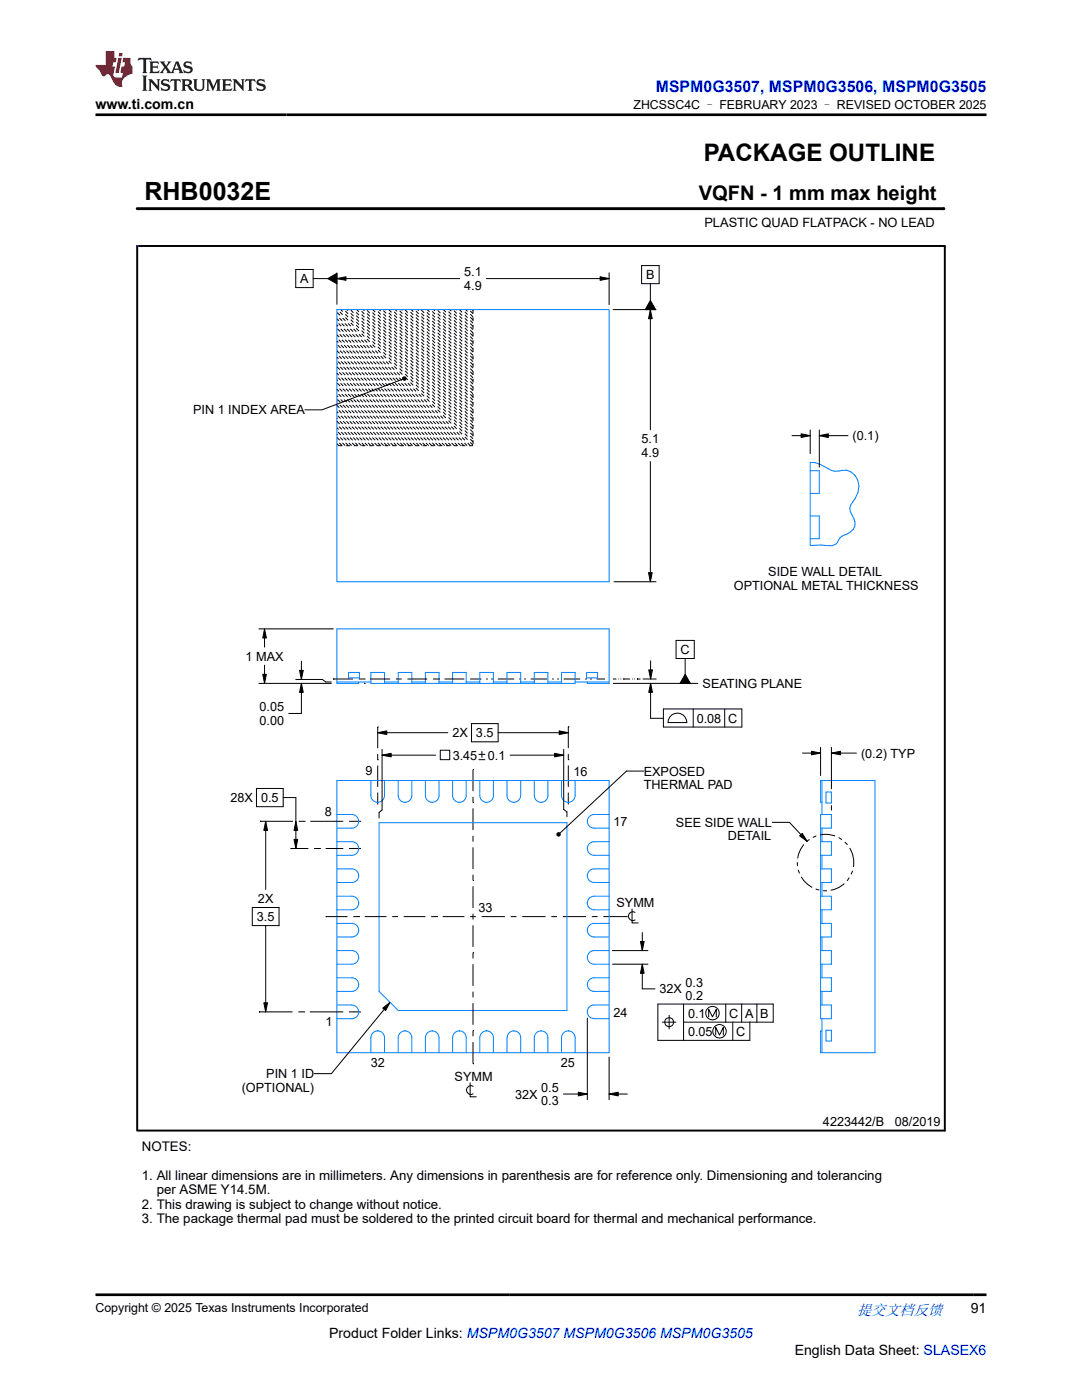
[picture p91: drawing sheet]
<svg xmlns="http://www.w3.org/2000/svg" width="216mm" height="279mm" viewBox="0 0 216 279" stroke-linecap="round" stroke-linejoin="round" font-family="sans-serif">
<defs><g id="words">
<text font-size="5" x="28.8" y="39.8">RHB0032E</text>
<text font-size="4.8" x="140.4" y="32.1">PACKAGE OUTLINE</text>
<text font-size="4" x="139.4" y="39.8">VQFN - 1 mm max height</text>
<text font-size="3.2" fill="#00f" x="130.9" y="18.3">MSPM0G3507, MSPM0G3506, MSPM0G3505</text>
<text font-size="3" fill="#00f" x="171" y="262.4">提交文档反馈</text>
<g font-size="2.8">
<text x="19" y="21.7">www.ti.com.cn</text>
<text x="193.7" y="262.1">91</text>
<text x="65.7" y="266.9">Product Folder Links: MSPM0G3507 MSPM0G3506 MSPM0G3505</text>
<text x="158.6" y="270.3">English Data Sheet: SLASEX6</text>
</g>
<g font-size="2.7">
<text x="28.3" y="229.8">NOTES:</text>
<text x="28.3" y="235.5">1. All linear dimensions are in millimeters. Any dimensions in parenthesis are for reference only. Dimensioning and tolerancing</text>
<text x="31.3" y="238.4">per ASME Y14.5M.</text>
<text x="28.3" y="241.2">2. This drawing is subject to change without notice.</text>
<text x="28.3" y="244.1">3. The package thermal pad must be soldered to the printed circuit board for thermal and mechanical performance.</text>
</g>
<text font-size="2.6" x="140.6" y="45.3">PLASTIC QUAD FLATPACK - NO LEAD</text>
<g font-size="2.5">
<text x="126.4" y="21.8">ZHCSSC4C – FEBRUARY 2023 – REVISED OCTOBER 2025</text>
<text x="59.9" y="56.5">A</text>
<text x="92.6" y="55.2">5.1</text>
<text x="92.6" y="57.9">4.9</text>
<text x="128.9" y="55.7">B</text>
<text x="38.5" y="82.7">PIN 1 INDEX AREA</text>
<text x="128" y="88.5">5.1</text>
<text x="170.1" y="87.9">(0.1)</text>
<text x="128" y="91.2">4.9</text>
<text x="146.4" y="117.7">OPTIONAL METAL THICKNESS</text>
<text x="153.3" y="115">SIDE WALL DETAIL</text>
<text x="49" y="131.9">1 MAX</text>
<text x="135.8" y="130.5">C</text>
<text x="140.2" y="137.2">SEATING PLANE</text>
<text x="51.8" y="141.9">0.05</text>
<text x="51.8" y="144.6">0.00</text>
<text x="90.3" y="147.1">2X</text>
<text x="95" y="147.1">3.5</text>
<text x="139" y="144.2">0.08</text>
<text x="145.3" y="144.2">C</text>
<text x="73" y="154.8">9</text>
<text x="90.3" y="151.6">3.45</text>
<text x="97.3" y="151.6">0.1</text>
<text x="114.4" y="154.9">16</text>
<text x="128.4" y="154.8">EXPOSED</text>
<text x="171.8" y="151.2">(0.2) TYP</text>
<text x="46" y="160.1">28X</text>
<text x="52.1" y="160.1">0.5</text>
<text x="128.4" y="157.5">THERMAL PAD</text>
<text x="64.8" y="162.9">8</text>
<text x="122.4" y="164.8">17</text>
<text x="134.9" y="165">SEE SIDE WALL</text>
<text x="145.2" y="167.7">DETAIL</text>
<text x="51.3" y="183.8">3.5</text>
<text x="51.5" y="180.2">2X</text>
<text x="95.5" y="181.9">33</text>
<text x="123" y="181">SYMM</text>
<text x="136.8" y="196.9">0.3</text>
<text x="122.4" y="202.9">24</text>
<text x="131.6" y="198.3">32X</text>
<text x="136.8" y="199.6">0.2</text>
<text x="137.3" y="203.1">0.1</text>
<text x="145.5" y="203.1">C</text>
<text x="148.7" y="203.1">A</text>
<text x="151.7" y="203.1">B</text>
<text x="64.9" y="204.8">1</text>
<text x="137.3" y="206.7">0.05</text>
<text x="146.9" y="206.7">C</text>
<text x="53.1" y="215.2">PIN 1 ID</text>
<text x="74" y="212.9">32</text>
<text x="90.7" y="215.7">SYMM</text>
<text x="111.9" y="213">25</text>
<text x="48.2" y="217.9">(OPTIONAL)</text>
<text x="102.8" y="219.3">32X</text>
<text x="108" y="217.9">0.5</text>
<text x="108" y="220.6">0.3</text>
<text x="164.2" y="224.7">4223442/B</text>
<text x="178.5" y="224.7">08/2019</text>
<text x="19" y="261.8">Copyright © 2025 Texas Instruments Incorporated</text>
</g>
</g></defs>
<g fill="#000">
<path d="M65.4 55.6l1.8-1.1v2.1zM67.2 55.6l1.8-.4v.7zM119.7 55.2l1.8 .4-1.8 .3zM80.4 75.4l.2-.2 .3 .1 .1 .2-.1 .3-.3 .1-.2-.2zM129.8 61.8l.3 1.8h-.7zM129.8 60l1 1.8h-2.1zM159.9 86.6l1.8 .3-1.8 .4zM163.5 86.9l1.8-.3v.7zM129.4 114.3h.7l-.3 1.8zM52.4 134.6h.8l-.4 1.8zM52.8 125.5l.4 1.8h-.8zM60.1 136.4l.4 1.8h-.7z"/>
<path d="M59.8 133.8h.7l-.4 1.8zM129.5 133.7h.7l-.4 1.8zM129.8 136.4l.4 1.8h-.7zM136.7 134.6l1.1 1.8h-2.1zM75.4 146.2l1.8-.3v.7zM76.2 150.7l1.9-.4v.8zM110.7 150.3l1.8 .4-1.8 .4zM111.6 145.9l1.8 .3-1.8 .4zM161.9 149.9l1.8 .4-1.8 .3zM165.9 150.3l1.8-.4v.7zM53 163.9l.4 1.8h-.8zM58.7 167.5h.7l-.4 1.8z"/>
<path d="M59 163.9l.4 1.8h-.7zM111.1 166.4l.3-.2h.3l.1 .3-.1 .3-.3 .1-.3-.2zM159.6 166.8l.5-.5 .9 1.6zM128.2 192.4l.3 1.8h-.7zM127.8 187.9h.7l-.3 1.8zM52.6 200.1h.8l-.4 1.8zM76.4 201.2l1.4-1.2-.8 1.7zM115.4 218l1.8 .3-1.8 .4zM121.5 218.3l1.9-.3v.7z"/>
</g>
<g fill="none" stroke="#000" stroke-width=".2">
<path d="M27.4 41.6h160.9M59 53.8h3.5v3.6h-3.5zM62.5 55.6h2.9M65.4 55.6l1.8-1.1v2.1zM67.2 55.6l1.8-.4v.7zM67.2 54.5v6.2M67.2 55.6h24.5M97.1 55.6h24.4M119.7 55.2l1.8 .4-1.8 .3zM121.5 54.5v6.3M128 53h3.5v3.6h-3.5zM129.8 60l1 1.8h-2.1z"/>
<path d="M129.8 56.6v3.4M188.3 41.4v.5M80.4 75.4l.2-.2 .3 .1 .1 .2-.1 .3-.3 .1-.2-.2zM80.4 75.7l-16.1 6.1h-3.5M122.3 61.8h8.6M129.8 61.8l.3 1.8h-.7zM129.8 61.8v24M129.8 92.1v24M158 86.9h3.7M159.9 86.6l1.8 .3-1.8 .4zM161.7 85.8v4.7M163.5 86.9l1.8-.3v.7z"/>
<path d="M163.5 85.8v7.4M163.5 86.9h5.7M122.5 116.1h8.4M129.4 114.3h.7l-.3 1.8zM51.7 136.4h14.4M51.7 125.5h14.8M52.4 134.6h.8l-.4 1.8zM52.8 125.5l.4 1.8h-.8zM52.8 125.5v3.6M52.8 132.8v3.6M59 135.6h5.3l.7 .5h1.1M59.8 133.8h.7l-.4 1.8z"/>
<path d="M60.1 136.4l.4 1.8h-.7zM60.1 132v3.6M60.1 136.4v6h-2.5M66.5 135.5h.1M66.5 135.5h3.9M71.6 135.5h1.1M72.7 136.4h.2M72.7 135.5h.1M73.9 135.5h3.9M79 135.5h1.1M81.3 135.5h4M86.4 135.5h1.2"/>
<path d="M87.6 135.5h.1M88.7 135.5h4M93.8 135.5h2.2M97 135.5h.3M98 135.5h.3M99.3 135.5h3.3M103.6 135.5h.3M104.6 135.5h.3M105.9 135.5h3.3M110.2 135.5h.3M111.2 135.5h.3M112.5 135.5h3.3"/>
<path d="M116.8 135.5h.3M117.7 135.5h.4M119.1 135.5h1.6M122.3 135.5h.7M122.4 136.4h16.8M123.4 135.5h.1M123.8 135.5h.2M124.4 135.5h.1M124.4 135.5h1.3M126.1 135.5h.2M126.6 135.5h.1M127.1 135.5h.1"/>
<path d="M127.1 135.5h.7M128.3 135.5h2.6M129.5 133.7h.7l-.4 1.8zM129.8 136.4l.4 1.8h-.7zM129.8 136.4v7h2.5M129.8 131.9v3.6M134.9 127.8h3.6v3.6h-3.6zM136.7 134.6l1.1 1.8h-2.1zM136.7 131.4v3.2M51.2 157.4h5.3v3.6h-5.3zM56.5 159.2h2.5v10.1M75.4 146.2l1.8-.3v.7z"/>
<path d="M75.4 151.6h.1M75.4 145.1h.1M75.4 145.1v4.2M75.4 150.5v1.1M75.4 152.8v4.2M75.4 158.2v2.4M75.4 146.2h14M76.2 150.7l1.9-.4v.8zM76.2 149.6v12l-.6 .5v1.2M76.2 150.7h10.7M87.9 149.7h1.8v1.9h-1.8zM94.1 144.4h5.3v3.6h-5.3z"/>
<path d="M94.4 153.6h.1M94.4 153.6v4.3M94.4 159v1.2M95.6 150.6h1.2M95.6 151.6h1.2M96.2 150v1.1M99.4 146.2h14M101.8 150.7h10.7M110.7 150.3l1.8 .4-1.8 .4zM111.6 145.9l1.8 .3-1.8 .4zM112.5 149.6v11.9l.6 .5v1M113.4 151.6h.1"/>
<path d="M113.4 145h.1M113.4 145v4.3M113.4 150.5v1.1M113.4 152.8v4.2M113.4 158.2v2.4M128.4 153.9h-3.4l-13.3 12.4M132.4 141.5h15.6v3.6h-15.6zM134 142.7a1.9 1.9 0 0 1 2-.2 1.9 1.9 0 0 1 1.1 1.7h-3.8l.1-.5zM138.3 141.5v3.6M144.6 141.5v3.6M160.1 150.3h3.6M161.9 149.9l1.8 .4-1.8 .3z"/>
<path d="M163.7 149.1v5.7M165.9 150.3l1.8-.4v.7zM165.9 149.1v8.3M165.9 150.3h5M51.9 163.9h.1M51.9 163.9h6.6M53 163.9l.4 1.8h-.8zM53 163.9v13.6M58 169.3h.1M58 169.3h3.5M58.7 167.5h.7l-.4 1.8zM59 163.9l.4 1.8h-.7z"/>
<path d="M59.6 163.9h1.2M60.8 163.9h.1M61.9 163.9h6.6M62.7 169.3h1.1M63.8 169.3h.1M65 169.3h3.5M69.6 169.3h2.4M69.6 163.9h2.4M94.4 175.7h.1M94.4 160.2h.1M94.4 161.3v4.4M94.4 166.8v1.2"/>
<path d="M94.4 169.1v4.3M94.4 174.6v1.1M94.4 176.9v4.3M111.1 166.4l.3-.2h.3l.1 .3-.1 .3-.3 .1-.3-.2zM154.1 164.1h3.4l3.5 3.8M159.6 166.8l.5-.5 .9 1.6zM165.9 160.8v.9M50.3 181.1h5.4v3.6h-5.4zM53 184.7v17.2M65 182.9h.1M65 182.9h4.3M70.5 182.9h1.1"/>
<path d="M71.6 182.9h.1M72.8 182.9h4.3M78.3 182.9h1.1M80.6 182.9h4.3M86 182.9h1.2M87.2 182.9h.1M88.3 182.9h4.4M93.8 182.9h1.2M94.4 190.1h.1M94.4 182.4v1.1M94.4 184.7v4.3M94.4 190.1v1.2"/>
<path d="M94.4 192.4v4.3M94.4 197.9v1.1M96.1 182.9h4.7M101.9 182.9h1.2M104.2 182.9h4.6M110 182.9h1.1M112.3 182.9h4.6M118.1 182.9h1.1M120.4 182.9h4.6M122.2 189.7h7.1M122.2 192.4h7.1M125 182.9h.1"/>
<path d="M126.1 181.4v2.8h1.2M126.7 182.1a.89 .89 0 0 0-1.3 .7 .89 .89 0 0 0 1.3 .8M127.8 187.9h.7l-.3 1.8zM128.2 192.4l.3 1.8h-.7zM128.2 192.4v4.9h2.5M128.2 186.1v3.6M51.7 201.9h.1M51.7 201.9h6.7M52.6 200.1h.8l-.4 1.8zM59.5 201.9h1.2M60.7 201.9h.1M61.8 201.9h6.7"/>
<path d="M69.6 201.9h2.4M76.4 201.2l1.4-1.2-.8 1.7zM77.8 200l-11.7 14.3h-3.4M93.8 216.1v2.8h1.2M94.4 205.7h.1M94.4 212.3h.1M94.4 200.2v4.3M94.4 205.7v1.1M94.4 208v4.3M94.4 216.8a.88 .88 0 0 0-1.4 .7 .88 .88 0 0 0 1.4 .8M112.4 218.3h4.8M115.4 218l1.8 .3-1.8 .4z"/>
<path d="M117.2 203.2v16.3M121.5 218.3l1.9-.3v.7zM121.5 211v8.5M121.5 218.3h3.7M132.2 204h2.7M133.5 202.6v2.7M136.4 204h17.9v-3.6h-23v7.2h18.3v-3.6M136.4 200.4v7.2M141.4 202.9v-1.5l.8 1.5 .7-1.5v1.5M142.8 206.6v-1.5l.8 1.5 .7-1.5v1.5M144.8 200.4v3.6M146.2 204v3.6"/>
<path d="M148 200.4v3.6M151 200.4v3.6"/>
<circle cx="133.5" cy="204" r=".89"/>
<circle cx="142.2" cy="202.2" r="1.35"/>
<circle cx="143.6" cy="205.8" r="1.35"/>
</g>
<path d="M27.4 49.1h161.1v176.5h-161.1z" fill="none" stroke="#000" stroke-width=".39"/>
<g fill="none" stroke="#0080ff" stroke-width=".2">
<path d="M27.4 49.1h.1M67.2 61.8h54.3v54.3h-54.3zM161.7 92.3a7.8 7.8 0 0 1 4.2 1.6l.7 .2 .8-.1a3 3 0 0 1 4 3 7.1 7.1 0 0 1-1.7 3.8l-.1 .7 .1 .6a4.3 4.3 0 0 1 .8 3 3.8 3.8 0 0 1-2.5 1.9l-.4 .4a2.22 2.22 0 0 1-2.6 1.5l-3.3-.1zM161.7 93.9h1.8v4.6h-1.8M161.7 103h1.8v4.5h-1.8M67.2 136.1h6.8M69.5 134.2h2.2v1.1h-2.2zM71.6 136.1v.3h-4.4v-10.9h54.3v10.9h-4.3v-.3M76.7 136.4v-2.2h-2.7v2.2h40.8v-2.2h-2.8v2.2M76.7 136.1h2.8M79.5 136.4v-2.2h2.7v2.2M82.2 136.1h2.7"/>
<path d="M84.9 136.4v-2.2h2.7v2.2M87.6 136.1h2.7M90.3 136.4v-2.2h2.7v2.2M93 136.1h2.7M95.7 136.4v-2.2h2.8v2.2M98.5 136.1h2.7M101.2 136.4v-2.2h2.7v2.2M103.9 136.1h2.7M106.6 136.4v-2.2h2.7v2.2M109.3 136.1h2.7M114.8 136.1h6.7M117.1 134.2h2.1v1.1h-2.1z"/>
<path d="M67.2 155.8h54.3v54.3h-54.3zM74 155.8v3a1.36 1.36 0 0 0 1.4 1.3 1.36 1.36 0 0 0 1.3-1.3v-3M79.5 155.8v3a1.36 1.36 0 0 0 1.3 1.3 1.36 1.36 0 0 0 1.4-1.3v-3M84.9 155.8v3a1.36 1.36 0 0 0 1.3 1.3 1.36 1.36 0 0 0 1.4-1.3v-3M90.3 155.8v3a1.36 1.36 0 0 0 1.4 1.3 1.36 1.36 0 0 0 1.3-1.3v-3M95.7 155.8v3a1.36 1.36 0 0 0 1.4 1.3 1.36 1.36 0 0 0 1.4-1.3v-3M101.2 155.8v3a1.36 1.36 0 0 0 1.3 1.3 1.36 1.36 0 0 0 1.4-1.3M103.9 155.8v3M106.6 155.8v3a1.36 1.36 0 0 0 1.4 1.3 1.36 1.36 0 0 0 1.3-1.3v-3M112 155.8v3a1.36 1.36 0 0 0 1.4 1.3 1.36 1.36 0 0 0 1.4-1.3v-3M164 155.8v6.8M164.8 158.1h1.1v2.2h-1.1z"/>
<path d="M67.2 178.9h3a1.36 1.36 0 0 1 1.4 1.3 1.36 1.36 0 0 1-1.4 1.4h-3M67.2 173.4h3a1.36 1.36 0 0 1 1.4 1.4 1.36 1.36 0 0 1-1.4 1.3h-3M67.2 168h3a1.36 1.36 0 0 1 1.4 1.3 1.36 1.36 0 0 1-1.4 1.4h-3M67.2 162.6h3a1.36 1.36 0 0 1 1.4 1.3 1.36 1.36 0 0 1-1.4 1.4h-3M75.6 164.2h37.5v37.5h-33.6l-3.9-3.8zM121.5 162.6h-2.9a1.36 1.36 0 0 0-1.4 1.3 1.36 1.36 0 0 0 1.4 1.4h2.9M121.5 168h-2.9a1.36 1.36 0 0 0-1.4 1.3 1.36 1.36 0 0 0 1.4 1.4h2.9M121.5 173.4h-2.9a1.36 1.36 0 0 0-1.4 1.4 1.36 1.36 0 0 0 1.4 1.3h2.9M121.5 178.9h-2.9a1.36 1.36 0 0 0-1.4 1.3 1.36 1.36 0 0 0 1.4 1.4h2.9M163.7 165.3h2.2v-2.7h-2.2v40.7h2.2v-2.7h-2.2M163.7 178.9h2.2v2.7h-2.2M163.7 173.4h2.2v2.7h-2.2"/>
<path d="M163.7 168h2.2v2.7h-2.2M164 160.1h-.3v-4.3h10.9v54.3h-10.9v-4.4h.3M164 165.3v2.7M164 170.7v2.7M164 176.1v2.8M67.2 195.1h3a1.36 1.36 0 0 1 1.4 1.4 1.36 1.36 0 0 1-1.4 1.4h-3M67.2 189.7h3a1.36 1.36 0 0 1 1.4 1.4 1.36 1.36 0 0 1-1.4 1.3h-3M67.2 184.3h3a1.36 1.36 0 0 1 1.4 1.3 1.36 1.36 0 0 1-1.4 1.4h-3M121.5 195.1h-2.9a1.36 1.36 0 0 0-1.4 1.4 1.36 1.36 0 0 0 1.4 1.4h2.9M121.5 189.7h-2.9a1.36 1.36 0 0 0-1.4 1.4 1.36 1.36 0 0 0 1.4 1.3h2.9M121.5 184.3h-2.9a1.36 1.36 0 0 0-1.4 1.3 1.36 1.36 0 0 0 1.4 1.4h2.9M163.7 195.1h2.2v2.8h-2.2"/>
<path d="M163.7 189.7h2.2v2.7h-2.2M163.7 184.3h2.2v2.7h-2.2M164 181.6v2.7M164 187v2.7M164 192.4v2.7M164 197.9v2.7M67.2 200.6h3a1.36 1.36 0 0 1 1.4 1.3 1.36 1.36 0 0 1-1.4 1.4h-3M74 210.1v-3a1.36 1.36 0 0 1 1.4-1.4 1.36 1.36 0 0 1 1.3 1.4v3M79.5 210.1v-3a1.36 1.36 0 0 1 1.3-1.4 1.36 1.36 0 0 1 1.4 1.4v3M84.9 210.1v-3a1.36 1.36 0 0 1 1.3-1.4 1.36 1.36 0 0 1 1.4 1.4v3M90.3 210.1v-3a1.36 1.36 0 0 1 1.4-1.4 1.36 1.36 0 0 1 1.3 1.4v3M95.7 210.1v-3a1.36 1.36 0 0 1 1.4-1.4 1.36 1.36 0 0 1 1.4 1.4v3"/>
<path d="M101.2 210.1v-3a1.36 1.36 0 0 1 1.3-1.4 1.36 1.36 0 0 1 1.4 1.4v3M106.6 210.1v-3a1.36 1.36 0 0 1 1.4-1.4 1.36 1.36 0 0 1 1.3 1.4v3M112 210.1v-3a1.36 1.36 0 0 1 1.4-1.4 1.36 1.36 0 0 1 1.4 1.4v3M121.5 200.6h-2.9a1.36 1.36 0 0 0-1.4 1.3 1.36 1.36 0 0 0 1.4 1.4h2.9M164 203.3v6.8M164.8 205.6h1.1v2.2h-1.1z"/>
</g>
<path d="M27.4 41.6h160.9" fill="none" stroke="#000" stroke-width=".57"/>
<g fill="none" stroke="#000" stroke-width=".2" stroke-dasharray=".8 .8" stroke-linecap="butt">
<path d="M94.4 61.8v27.1M94.4 79.9l-18.1-18.1M94.4 79.2l-17.5-17.4M94.4 78.6l-16.8-16.8M94.4 78l-16.2-16.2M94.4 77.3l-15.5-15.5M94.4 76.7l-14.9-14.9M94.4 76l-14.3-14.2M94.4 75.4l-13.6-13.6M94.4 74.8l-13-13M94.4 74.1l-12.3-12.3M94.4 73.5l-11.7-11.7"/>
<path d="M94.4 72.8l-11.1-11M94.4 72.2l-10.4-10.4M94.4 71.6l-9.8-9.8M94.4 70.9l-9.1-9.1M94.4 70.3l-8.5-8.5M94.4 69.6l-7.9-7.8M94.4 69l-7.2-7.2M94.4 68.3l-6.6-6.5M94.4 67.7l-5.9-5.9M94.4 67.1l-5.3-5.3M94.4 66.4l-4.7-4.6M94.4 65.8l-4-4"/>
<path d="M94.4 65.1l-3.4-3.3M94.4 64.5l-2.7-2.7M94.4 63.9l-2.1-2.1M94.4 63.2l-1.5-1.4M94.4 62.6l-.8-.8M94.4 61.9l-.2-.1M67.6 88.9l-.4-.3M68.3 88.9l-1.1-1M68.9 88.9l-1.7-1.6M69.5 88.9l-2.3-2.3M70.2 88.9l-3-2.9M70.8 88.9l-3.6-3.5"/>
<path d="M71.5 88.9l-4.3-4.2M72.1 88.9l-4.9-4.8M72.7 88.9l-5.5-5.5M73.4 88.9l-6.2-6.1M74 88.9l-6.8-6.7M74.7 88.9l-7.5-7.4M75.3 88.9l-8.1-8M75.9 88.9l-8.7-8.7M76.6 88.9l-9.4-9.3M77.2 88.9l-10-9.9M77.8 88.9l-10.6-10.6M78.5 88.9l-11.3-11.2"/>
<path d="M79.1 88.9l-11.9-11.9M79.8 88.9l-12.6-12.5M80.4 88.9l-13.2-13.1M81 88.9l-13.8-13.8M81.7 88.9l-14.5-14.4M82.3 88.9l-15.1-15.1M83 88.9l-15.8-15.7M83.6 88.9l-16.4-16.4M84.3 88.9l-17.1-17M84.9 88.9l-17.7-17.6M85.5 88.9l-18.3-18.3M86.2 88.9l-19-18.9"/>
<path d="M86.8 88.9l-19.6-19.5M87.5 88.9l-20.3-20.2M88.1 88.9l-20.9-20.8M88.7 88.9l-21.5-21.5M89.4 88.9l-22.2-22.1M90 88.9l-22.8-22.7M90.7 88.9l-23.5-23.4M91.3 88.9l-24.1-24M91.9 88.9l-24.7-24.7M92.6 88.9l-25.4-25.3M93.2 88.9l-26-25.9M93.9 88.9l-26.7-26.6"/>
<path d="M94.4 88.9h-27.2M94.4 88.8l-27.1-27M94.4 88.2l-26.4-26.4M94.4 87.6l-25.8-25.8M94.4 86.9l-25.2-25.1M94.4 86.3l-24.5-24.5M94.4 85.6l-23.9-23.8M94.4 85l-23.2-23.2M94.4 84.3l-22.6-22.5M94.4 83.7l-21.9-21.9M94.4 83.1l-21.3-21.3M94.4 82.4l-20.7-20.6"/>
<path d="M94.4 81.8l-20-20M94.4 81.1l-19.4-19.3M94.4 80.5l-18.7-18.7"/>
</g>
<circle cx="164.7" cy="172.1" r="5.6" fill="none" stroke="#000" stroke-width=".2" stroke-dasharray="3.1 .8 .8 .8 .8 .8" stroke-linecap="butt"/>
<path d="M27.7 11.6l-.2 .5 .5-.2h.6v.1v2.2l-.2 .4h1l-.2-.4v-2.2v-.1h.5l.5 .2-.1-.5zM29.8 12.3l.2 .4v1.5l-.2 .4h1.9l.1-.6a1.08 1.08 0 0 1-1.3 .2v-.7h.6l.4 .2v-.7l-.4 .2h-.6v-.5l.2-.2a1 1 0 0 1 1 .3l-.1-.5zM31.8 12.3l1 1.1-1 1.2h.9l-.2-.2 .4-.8 .5 .8-.2 .2h1.6l-.2-.2 .1-.5h1l.1 .5-.1 .2h.9l-.2-.3-.8-2h-.5l-1 2.2-.8-1.1 .9-1.1h-.8l.2 .2-.5 .6-.3-.6 .1-.2zM35.2 12.7l.4 1h-.8zM36.8 12.4a.65 .65 0 0 0-.2 .7 .65 .65 0 0 0 .6 .5l.7 .1 .1 .3a.79 .79 0 0 1-.7 .4 .79 .79 0 0 1-.7-.5l.1 .7 .2-.1a.93 .93 0 0 0 1.1 .1 .93 .93 0 0 0 .4-1 1.46 1.46 0 0 0-1.2-.6l-.1-.3a1.09 1.09 0 0 1 1.2 .2l-.2-.6-.1 .1-.6-.2zM28.4 15.1l.2 .4v2.2l-.2 .4h1l-.2-.4v-2.2l.2-.4zM29.6 15.8l.2 .4v1.5l-.2 .4h.8l-.3-.4v-1.3l1.7 1.8v-2l.2-.4h-.8l.2 .2 .1 1.1-1.2-1.3zM32.3 15.9a.65 .65 0 0 0-.2 .8 .65 .65 0 0 0 .7 .4l.6 .2 .1 .2a.79 .79 0 0 1-.7 .4 .79 .79 0 0 1-.7-.5l.1 .7 .2-.1a.93 .93 0 0 0 1.1 .1 .93 .93 0 0 0 .4-.9 1.46 1.46 0 0 0-1.2-.6l-.1-.4a1.09 1.09 0 0 1 1.2 .2l-.2-.6-.1 .1-.6-.1zM34.1 15.8l-.1 .6a.63 .63 0 0 1 .7-.3l.1 1.6-.3 .4h1l-.2-.4v-1.6a.66 .66 0 0 1 .8 .3l-.1-.6zM36.2 15.8l.2 .4v1.5l-.2 .4h.9l-.2-.2v-.7h.5l.1 .2a.79 .79 0 0 0 1.2 .6l-1-.9a.61 .61 0 0 0 .6-.6 .61 .61 0 0 0-.5-.7zM36.9 16.1h.2a.47 .47 0 0 1 .5 .1 .47 .47 0 0 1 .1 .5l-.2 .1-.6 .1zM38.5 15.8l.2 .2a2.27 2.27 0 0 0 .4 2 1.04 1.04 0 0 0 1.7-.7v-1.3l.2-.2h-.8l.2 .4v1.1a.6 .6 0 0 1-.6 .6 .6 .6 0 0 1-.6-.6v-1.1l.3-.4zM41.1 15.8l.2 .4v1.5l-.2 .4h.7l-.2-.4v-1.4l.9 1.9 .8-1.9v1.4l-.2 .4h1l-.3-.4v-1.5l.3-.4h-.8l-.7 1.5-.7-1.5zM44.3 15.8l.2 .4v1.5l-.2 .4h1.9l.1-.6a1.09 1.09 0 0 1-1.3 .2v-.7h.6l.4 .2v-.6l-.4 .2h-.6v-.6l.2-.1a1.01 1.01 0 0 1 1 .3l-.1-.6zM46.4 15.8l.3 .4v1.5l-.3 .4h.8l-.2-.4v-1.3l1.6 1.8v-2l.2-.4h-.7l.2 .2v1.1l-1.2-1.3zM49 15.8l-.1 .6a.63 .63 0 0 1 .8-.3v1.6l-.3 .4h1l-.2-.4v-1.6a.66 .66 0 0 1 .8 .3l-.1-.6zM51.4 15.9a.65 .65 0 0 0-.2 .8 .65 .65 0 0 0 .6 .4l.6 .2 .2 .2a.79 .79 0 0 1-.8 .4 .79 .79 0 0 1-.6-.5l.1 .7 .2-.1a.93 .93 0 0 0 1 .1 .93 .93 0 0 0 .5-.9 1.46 1.46 0 0 0-1.3-.6l-.1-.4a1.09 1.09 0 0 1 1.3 .2l-.2-.6-.2 .1-.5-.1z" fill="#231f20"/>
<path d="M21.1 10.2v2.8h-2.1l.1 .3 .9 1a.95 .95 0 0 0 .9 .9 .59 .59 0 0 1 .6-.4 .59 .59 0 0 1 .5 .4l.4 .7a1.59 1.59 0 0 0 2.1 1.4 1.61 1.61 0 0 1 1-2.3l1-.3-.1-1.5a1.59 1.59 0 0 1-.4-1.7h-1.4l-.2 .9h.5l-.1 .9h-.5l-.2 1v.2l.4 .1-.2 .9h-.6a.73 .73 0 0 1-1.1-.7l.3-1.5h-.5l.2-.9h.5l.2-.9h-.5v-1.3zM23.6 11.5l-.6 3.1h.7l.6-3.1zM23.8 10.6l-.1 .6h.7l.1-.6z" fill="#ed1c24"/>
<path d="M19 22.9h177.8M19 258.4h177.8" fill="none" stroke="#000" stroke-width=".53"/>
<use href="#words"/>
</svg>
